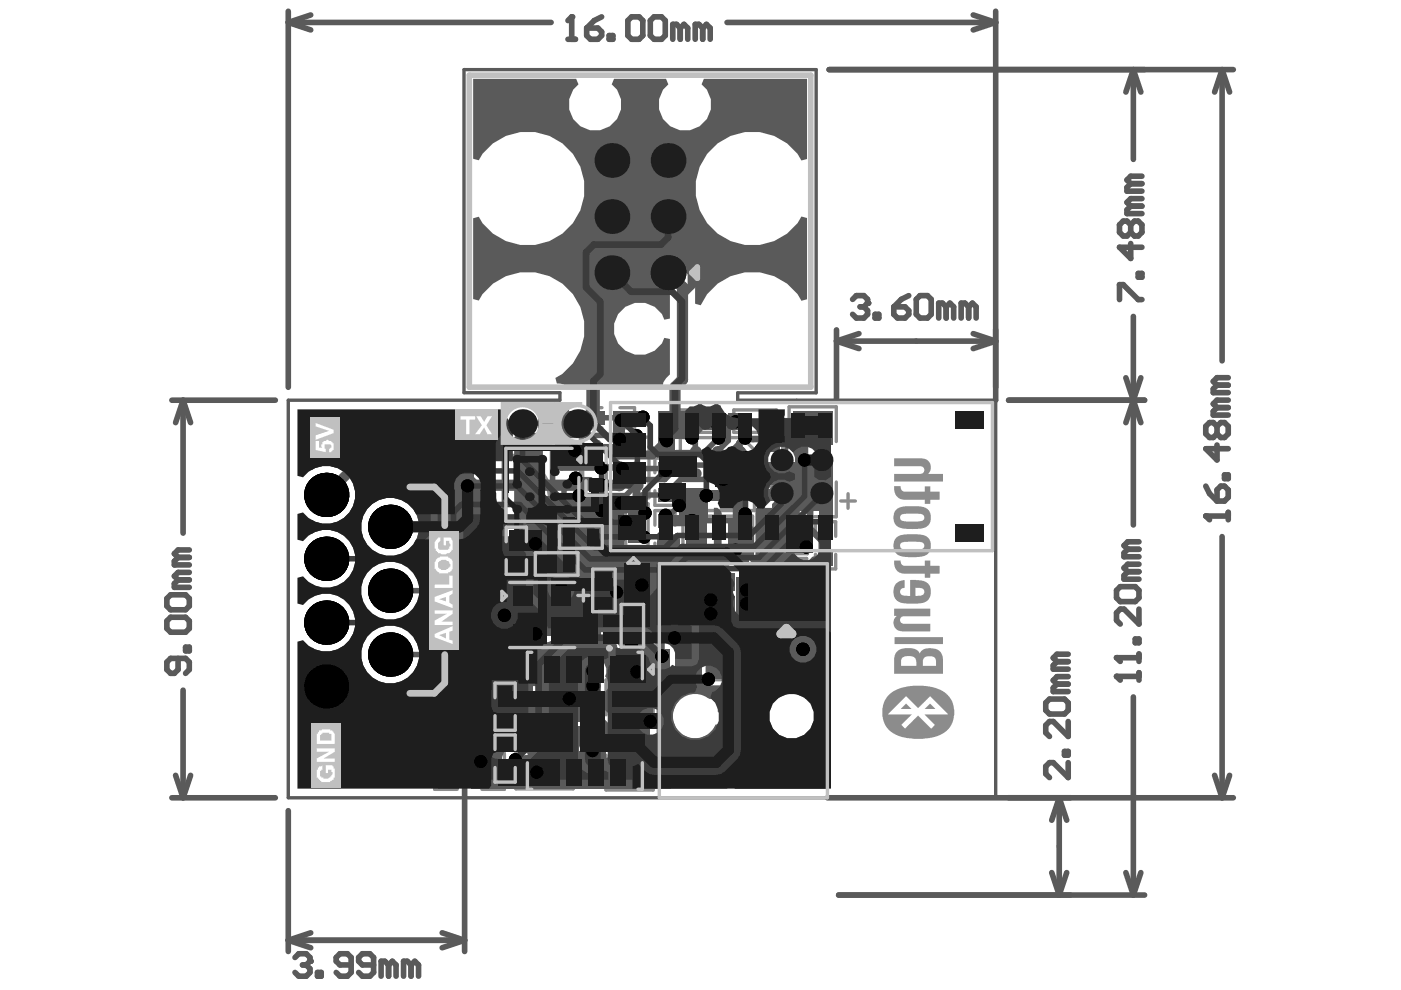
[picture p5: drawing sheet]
<svg xmlns="http://www.w3.org/2000/svg" width="297mm" height="210mm" viewBox="0 0 297 210" stroke-linecap="round" stroke-linejoin="round" font-family="sans-serif">
<path d="M98.4 14.8h74.6v68.5h-16.6v1.6h54.7v84.2h-150v-84.2h57.6v-1.6h-20.3z" fill="none" stroke="#5a5a5a" stroke-width=".71"/>
<g fill="#5a5a5a">
<circle cx="211.1" cy="84.9" r=".36"/>
<circle cx="211.1" cy="169.1" r=".36"/>
</g>
<g fill="none" stroke="#5a5a5a" stroke-width="1.2">
<path d="M61.1 2.4v79.7M61.1 4.8l4.8 1.5M61.1 4.8h55.7M65.9 3.2l-4.8 1.6M154.1 4.8h57M175.8 14.8h85.7M206.3 3.2l4.8 1.6M211.1 2.4v82.5M211.1 4.8l-4.8 1.5M240.3 14.8l1.6 4.7M240.3 14.8l-1.6 4.7M240.3 14.8v19"/>
<path d="M259.1 14.8l1.6 4.7M259.1 14.8l-1.6 4.7M259.1 14.8v61.7M177.4 72.3l4.7 1.6M177.4 72.3h33.7M177.4 69.9v15M182.1 70.7l-4.7 1.6M206.3 70.7l4.8 1.6M211.1 72.3l-4.8 1.6M240.3 67.1v44.2M36.4 84.9h22M38.8 84.9l1.6 4.7"/>
<path d="M38.8 84.9l-1.6 4.7M38.8 84.9v28.1M213.8 84.9h28.9M238.7 80.1l3.2 9.5M241.9 80.1l-3.2 9.5M259.1 113.8v55.3M38.8 146.3v22.8M240.3 147.8v42M36.4 169.1h22M37.2 164.4l1.6 4.7M40.4 164.4l-1.6 4.7M61.1 171.9v29.8"/>
<path d="M98.5 166.1v35.6M175.4 169.1h86.1M224.6 169.1l1.6 4.8M224.6 169.1l-1.6 4.8M224.6 169.1v20.7M257.5 164.4l1.6 4.7M260.7 164.4l-1.6 4.7M61.1 199.4l4.8 1.5M61.1 199.4h37.4M65.9 197.8l-4.8 1.6M93.7 197.8l4.8 1.6M98.5 199.4l-4.8 1.5"/>
<path d="M177.8 189.8h64.9M223 185l1.6 4.8M226.2 185l-1.6 4.8M238.7 185l1.6 4.8M241.9 185l-1.6 4.8M62.5 203l.8-.8h1.6l.8 .8v.8"/>
</g>
<circle cx="65.7" cy="203.8" r=".6" fill="#5a5a5a"/>
<g fill="none" stroke="#5a5a5a" stroke-width="1.2">
<path d="M239.7 38.9l-.8 .8v.8h3.2M239.7 38.9h2.4M242.1 37.4h-2.4l-.8 .8 .8 .7M239.7 47.7l-.8-.8h-.8l-.7 .8v1.6l.7 .7h.8l.8-.7M239.7 47.7l.8-.8h.8l.8 .8v1.6l-.8 .7h-.8l-.8-.7M239.7 51.6v3.2l-2.3-2.4h4.7M239.7 47.7v1.6M239.7 43.7l-.8 .8v.8h3.2M239.7 43.7h2.4M241.3 58h.8v.8h-.8zM242.1 42.1h-2.4l-.8 .8 .8 .8M237.4 63.5v-3.2h.7l3.2 3.2h.8"/>
<path d="M37.8 118.2l-.8 .8v.8h3.1M37.8 118.2h2.3M40.1 116.6h-2.3l-.8 .8 .8 .8M255.6 109.4h4.8M260.4 108.6v1.6M35.4 126.9l.8-.8h3.1l.8 .8v1.6l-.8 .8h-3.1l-.8-.8zM36.2 130.9h3.1l.8 .8v1.6l-.8 .7h-3.1l-.8-.7v-1.6zM37.8 139.6v2.4l-.8 .8h-.8l-.8-.8v-1.6l.8-.8h3.1l.8 .8v1.6l-.8 .8M37.8 122.9l-.8 .8v.8h3.1M37.8 122.9h2.3M39.3 137.2h.8v.8h-.8zM40.1 121.4h-2.3l-.8 .8 .8 .7"/>
<path d="M226.5 138.7h-2.4l-.8 .8 .8 .8M222.5 148.2h3.2l.8 .8v1.6l-.8 .8h-3.2l-.8-.8v-1.6zM224.1 145l-.8 .8v.8h3.2M224.1 140.3l-.8 .8v.8h3.2M224.1 145h2.4M224.1 140.3h2.4M225.7 159.3h.8v.8h-.8zM226.5 153v3.1l-3.2-3.1h-.8l-.8 .8v1.6l.8 .7M226.5 143.5h-2.4l-.8 .8 .8 .7M226.5 161.7v3.2l-3.2-3.2h-.8l-.8 .8v1.6l.8 .8M64.1 204.6h.8M64.9 204.6l.8 .8v.8l-.8 .8h-1.6l-.8-.8"/>
<path d="M65.7 203.8l-.8 .8M67.3 206.2h.8v.8h-.8zM74.5 204.6h-2.4l-.8-.8v-.8l.8-.8h1.6l.8 .8v3.2l-.8 .8h-1.6l-.8-.8M79.2 204.6h-2.4l-.8-.8v-.8l.8-.8h1.6l.8 .8v3.2l-.8 .8h-1.6l-.8-.8M82.4 204.6l-.8-.8h-.8v3.2M82.4 204.6v2.4M82.4 204.6l.8-.8 .8 .8v2.4M87.1 204.6l-.7-.8h-.8v3.2M87.1 204.6v2.4M87.1 204.6l.8-.8 .8 .8v2.4"/>
</g>
<circle cx="255.6" cy="109.4" r=".6" fill="#5a5a5a"/>
<g fill="none" stroke="#5a5a5a" stroke-width="1.2">
<path d="M258 90.4l.8-.8h.8l.8 .8v1.6l-.8 .8h-.8l-.8-.8M258 90.4v1.6M258 94.3v3.2l-2.4-2.4h4.8M258 90.4l-.8-.8h-.8l-.8 .8v1.6l.8 .8h.8l.8-.8M258 86.4l-.8 .8v.8h3.2M258 81.7l-.8 .8v.8h3.2M258 86.4h2.4M258 81.7h2.4M260.4 84.8h-2.4l-.8 .8 .8 .8M260.4 80.1h-2.4l-.8 .8 .8 .8M255.6 109.4l.8 .8M255.6 103.1l.8 1.6 1.6 1.5"/>
<path d="M258.8 103.1h.8l.8 .8v1.5l-.8 .8h-1.6v-2.3zM259.6 100.7h.8v.8h-.8zM236.7 143.4h4.8M241.5 142.6v1.6"/>
</g>
<circle cx="236.7" cy="143.4" r=".6" fill="#5a5a5a"/>
<path d="M236.7 139.4h4.8M241.5 138.7v1.5M236.7 143.4l.8 .8" fill="none" stroke="#5a5a5a" stroke-width="1.2"/>
<circle cx="236.7" cy="139.4" r=".6" fill="#5a5a5a"/>
<path d="M180.8 63.5l.8-.8h1.6l.7 .8v.8M239.1 116.5l-.8 .8v.7h3.2M239.1 116.5h2.4M241.5 119.6h-2.4l-.8 .8 .8 .8M241.5 114.9h-2.4l-.8 .8 .8 .8M236.7 139.4l.8 .8M237.5 124.4h3.2l.8 .8v1.6l-.8 .8h-3.2l-.8-.8v-1.6zM239.1 121.2l-.8 .8v.8h3.2M239.1 121.2h2.4M240.7 135.5h.8v.8h-.8zM241.5 129.1v3.2l-3.2-3.2h-.8l-.8 .8v1.6l.8 .8" fill="none" stroke="#5a5a5a" stroke-width="1.2"/>
<circle cx="183.9" cy="64.3" r=".6" fill="#5a5a5a"/>
<g fill="none" stroke="#5a5a5a" stroke-width="1.2">
<path d="M120.4 8.3h1.6M121.2 3.6v4.7M182.4 65.1h.8M183.2 65.1l.7 .8v.7l-.7 .8h-1.6l-.8-.8M183.9 64.3l-.7 .8M185.5 66.6h.8v.8h-.8zM189.5 65.1h2.4l.8 .8v.7l-.8 .8h-1.6l-.8-.8zM192.7 62.7l-1.6 .8-1.6 1.6M194.3 63.5l.8-.8h1.5l.8 .8v3.1l-.8 .8h-1.5l-.8-.8zM200.6 65.1l-.8-.8h-.8v3.1M200.6 65.1v2.3M200.6 65.1l.8-.8 .8 .8v2.3"/>
<path d="M205.4 65.1l-.8-.8h-.8v3.1M205.4 65.1v2.3M205.4 65.1l.8-.8 .8 .8v2.3"/>
</g>
<circle cx="121.2" cy="3.6" r=".6" fill="#5a5a5a"/>
<path d="M121.2 3.6l-.8 .8M124.4 5.9h2.4l.8 .8v.8l-.8 .8h-1.6l-.8-.8zM127.6 3.6l-1.6 .8-1.6 1.5M129.1 7.5h.8v.8h-.8zM133.1 4.4l.8-.8h1.6l.8 .8v3.1l-.8 .8h-1.6l-.8-.8zM137.9 4.4l.8-.8h1.6l.8 .8v3.1l-.8 .8h-1.6l-.8-.8zM144.2 5.9l-.8-.7h-.8v3.1M144.2 5.9v2.4M144.2 5.9l.8-.7 .8 .7v2.4M149 5.9l-.8-.7h-.8v3.1M149 5.9v2.4M149 5.9l.8-.7 .8 .7v2.4" fill="none" stroke="#5a5a5a" stroke-width="1.2"/>
<g fill="#8c8c8c">
<path d="M189.6 103.1h1.3l.1 .7 .6 .4h4.5v-1.1h1.1v1.1l2 .1v1.6l-2 .1v.8h-1.1v-.8l-5.1-.1-.5-.3-.7-.8-.2-.9z"/>
<path d="M189.6 97.2h6l.7 .1 .6 .4 .4 1v1l-.5 .8h3.1v1.6h-10.3v-1.6h5.7l.4-.2 .3-.4-.1-.6-.6-.4h-5.7z"/>
<path d="M189.6 129.1h7.6v1.6h-5.8l-.3 .1-.3 .4 .1 .6 .5 .4h5.8v1.6l-6 .1-.9-.3-.6-.6-.3-.8 .2-1 .5-.5-.5-.1z"/>
<path d="M189.6 118.9h1.3l.1 .6 .6 .5h4.5v-1.1h1.1v1.1h2v1.6h-2v.9h-1.1v-.9l-5.1-.1-.7-.3-.4-.5-.3-1z"/>
<path d="M189.7 135.1h10.2v1.4l-10.2 .1z"/>
<path d="M191 150.3l.9-.9a.42 .42 0 0 1 .4-.1 .42 .42 0 0 1 .3 .4l.6 .6z"/>
<path d="M196.2 150.2l.7-.8a.42 .42 0 0 1 .5-.1 .42 .42 0 0 1 .2 .4l.7 .6h-2.2z"/>
<path d="M189.9 108.1l-.4 1.1v1.4l.4 .7 1 .6 2.5 .3 2.2-.2 1.1-.5 .6-.9v-1.4l-.2-.7-.5-.7-.8-.3-.9-.2h-3l-1.3 .3zM191 109.2l1.1-.3 3.2 .1 .6 .4 .1 .6-.3 .4-.5 .1h-3.5l-.7-.2-.1-.2-.1-.6z"/>
<path d="M190.1 138.2l-.5 1.3v3.4h10.3v-3.7l-.6-1.1-.6-.4-1.3-.3-1.3 .1-.6 .3-.5 .7-.4-.6-.8-.4-2-.1-1 .3zM191.2 139.5l1-.4h.9l.7 .2 .4 .7 .1 1.1-3.3 .1v-1.3zM195.9 139.5l.7-.3 1.5 .1 .4 .7v1.2h-2.8v-1.2z"/>
<path d="M189.9 114.1l-.3 .6-.2 .7 .1 1.2 .3 .6 1 .7 1.7 .2 2.9-.1 1.1-.4 .7-.8 .1-1.7-.2-.7-.4-.5-.8-.4-1.4-.2h-2.9l-1 .3zM190.9 115.3l.2-.3 .6-.1h3.4l.8 .3 .1 .7-.4 .5-.6 .1h-3.1l-.6-.1-.4-.2z"/>
<path d="M188.2 147.6l-.7 1.1-.4 1.5v1.7l.1 .8 .5 1.2 .6 .7 1 .8 1.1 .6 1.7 .5 1.6 .2h2l2.6-.4 1.5-.7 .8-.6 .8-.8 .5-.9 .4-1.7v-1.2l-.4-1.7-1-1.4-.8-.6-1-.6-2.7-.7h-3.4l-2.7 .7-1.1 .6zM188.3 151.4l3.6-3.6a.42 .42 0 0 1 .4-.1 .42 .42 0 0 1 .3 .4l1.7 1.8a.35 .35 0 0 0 .4 .2 .35 .35 0 0 0 .3-.3l1.8-1.8a.42 .42 0 0 1 .6-.2l3.5 3.5v.2h-4.9l2 2a.23 .23 0 0 1 .2 .2 .23 .23 0 0 1-.2 .2l-.4 .4a.26 .26 0 0 1-.2 .1 .26 .26 0 0 1-.3-.2l-2.2-2.3a.42 .42 0 0 0-.4-.1 .42 .42 0 0 0-.3 .4l-2.3 2.3-.8-.9 2.2-2.1z"/>
<path d="M189.9 123.8l-.4 1v1.6l.4 .7 1 .7 1.3 .2h2.4l1.1-.2 .9-.4 .6-.9 .1-1.6-.1-.6-.5-.7-.7-.4-1.1-.2h-1.9l-.1 3.4-1.5-.1-.3-.2-.3-.4 .2-.8 .3-.2 .5-.1v-1.6l-1.1 .2zM194.1 124.6h.9l.7 .2 .3 .4-.2 .8-.6 .3-1.1 .1z"/>
</g>
<path d="M91.4 90.9v39M102.2 90.3h10.1M123.3 91.5v38.7M97.7 106.2v9.5M116.8 106.2v9.5M102.2 131.5h10.1M116.3 138.1l1.2-1.2 1.2 1.2zM147.9 139.6h-3.1v4.3h3.1M151.7 139.6h3.1v4.3h-3.1M164.7 139.6h-3.1v4.3h3.1M168.5 139.6h3.1v4.3h-3.1M158.5 160v4.8h-2.3l-.8-.8v-.8l.8-.8h2.3" fill="none" stroke="#8c8c8c" stroke-width="1.2"/>
<g fill="none" stroke="#8c8c8c" stroke-width=".71">
<path d="M126.9 93.6l1.2 1.2-1.2 1.2zM127.6 86.4h-3.1v4.3h3.1M128.5 92.7h9.1v12.8h-9.1v-7.3M131.4 86.4h3.1v4.3h-3.1M142.5 86.9h9v4.8h-9zM144.2 92.8h13.1l2.7 2.6v12.8h-15.8zM155.6 86.9h9v4.8h-9zM161.2 92.7h4.7v9h-4.7zM167.3 93.6v-7.3h10v7.3M132.6 106.8h4.8v9.1h-4.8zM138.9 104.1v3h4.2v-3M138.9 100.2v-3h4.2v3"/>
<path d="M138.9 111.3v-3h4.2v3M138.9 115.2v3h4.2v-3M144.8 109.4h14.8v7.6h-14.8zM161.1 103.1h4.8v9h-4.8zM164.3 113.1h-3.1v4.3h3.1M167.3 102.2v7.4h10v-7.4M168.1 113.1h3.1v4.3h-3.1M172.9 117.5v3.1h4.3v-3.1M172.9 113.7v-3.1h4.3v3.1M178.3 106.2h3.1M179.8 104.7v3.1M112.3 137h2.6"/>
<path d="M128.3 131.9v8.4M133.1 131h1.4M139.3 131.9v8.4M139.5 121.2h9v4.7h-9zM143.8 127h4.7v9.1h-4.7zM149.5 131.2l1.2 1.2-1.2 1.1zM152.3 120.3v-1.9h18.7v1.9M152.3 135.2v1.9h18.7v-1.9M96.9 159.7h-4.7v7.7h4.7M102.2 159.7h4.7v7.7h-4.7M112.3 153.2h2.6M121.5 154.9h-12.1v12.4h12.1v-6.7"/>
<path d="M128.5 151.6v-7.4h10v7.4M133.1 141.5h1.4M128.5 160.1v7.4h10v-7.4M141 162h2.4M170.7 162h2.4M171.9 160.9v2.4"/>
</g>
<path d="M144.6 117.3h15.2" fill="none" stroke="#8c8c8c" stroke-width=".21"/>
<circle cx="158.5" cy="162.4" r=".6" fill="#8c8c8c"/>
<g fill="none" stroke="#8c8c8c" stroke-width="1.2">
<path d="M159.6 93.2h.1M97.7 115.7a9.5 9.5 0 0 0 9.6 9.5 9.5 9.5 0 0 0 9.5-9.5M97.7 106.2a9.5 9.5 0 0 1 9.6-9.5 9.5 9.5 0 0 1 9.5 9.5M158.5 160h-2.3l-.8 .8v.8l.8 .8h2.3"/>
<circle cx="130.7" cy="129.2" r=".23"/>
<circle cx="122" cy="157.3" r=".24"/>
</g>
<g fill="none" stroke="#8c8c8c" stroke-width=".71">
<circle cx="149.1" cy="162.2" r="3.8"/>
<circle cx="165.3" cy="162.2" r="3.8"/>
</g>
<g fill="#5a5a5a">
<path d="M152.2 149.2h10.9l.5 .7a4.7 4.7 0 0 0 4.2 6.7 4.7 4.7 0 0 0 4.3-6.7l.5-.7h2.8v18h-19.7v-12.8l-3.5-3.5z"/>
<path d="M139.2 147.9h4.4l.3 .8a4.7 4.7 0 0 0 .9 7.2 4.7 4.7 0 0 0 6.9-2.3l1-.1 1.4 1.4v12.3h-24.1l-.7-.7v-2.5h.2l.5-1.1v-3.5h7.7l1.5-1.5z"/>
<path d="M129.3 138.3h1l1.8 1.9v2.1h-2.8z"/>
<path d="M135.4 140.2l1.9-1.9h.9v4h-2.8z"/>
<path d="M135.4 130.1h2.8v4.1h-.9l-1.9-1.9z"/>
<path d="M129.3 130.1h2.8v2.2l-2.8 2.8z"/>
<path d="M100.3 16.7h21.9l.4 1.2a5.5 5.5 0 0 0-.5 8.1 5.5 5.5 0 0 0 8.1 0 5.5 5.5 0 0 0-.5-8.1l.5-1.2h11l.5 1.2a5.5 5.5 0 0 0-.5 8.1 5.5 5.5 0 0 0 8.1 0 5.5 5.5 0 0 0-.6-8.1l.5-1.2h21.9v17l-1.2 .3a12.1 12.1 0 0 0-16.9-4.1 12.1 12.1 0 0 0-3.4 17.1 12.1 12.1 0 0 0 17.3 2.5l2.2-2.2 .8-1.4 1.2 .3v17.3l-1.2 .3a11.9 11.9 0 0 0-11-6.2 11.9 11.9 0 0 0-10.3 7.1l-1.2-.3v-3.5l-.2-1.1-.6-.8-2.4-2.4a2.85 2.85 0 0 0-4.6-.8 2.85 2.85 0 0 0 .8 4.6l1.6 1.6v5.5l-1.2 .3a5.5 5.5 0 0 0-8.5-2.5 5.5 5.5 0 0 0 0 8.8 5.5 5.5 0 0 0 8.5-2.5l1.2 .3v7.5l-.8 .8-.6 .9-.2 1h-20.2a2.09 2.09 0 0 0-2.1-.8l-.3-1.2a12 12 0 0 0 2.7-18.9 12 12 0 0 0-19 2.5l-1.2-.3v-17.1l1.2-.3a12.1 12.1 0 0 0 17 4 12.1 12.1 0 0 0 3.3-17.1 12.1 12.1 0 0 0-17.3-2.5l-2.2 2.2-.8 1.4-1.2-.3zM138.8 45.9a2.89 2.89 0 0 0 5.7 0 2.89 2.89 0 0 0-5.7 0zM126.9 45.9a2.89 2.89 0 0 0 5.7 0 2.89 2.89 0 0 0-5.7 0zM126.9 57.8a2.89 2.89 0 0 0 5.7 0 2.89 2.89 0 0 0-5.7 0z"/>
<path d="M139.4 114.2l1.1-.9h3.3l.4 1v3.3h7.1l.1-9.9a1.47 1.47 0 0 1 1.6 1.1v10.3l-.6 .9-.3 .2h-7.7a1.44 1.44 0 0 0-1.4 1.5l.1 4.1-.1 .6v4.9l5.8 .1v12.5a1.44 1.44 0 0 0 1.4 1.4h9.8a1.44 1.44 0 0 0 1.4-1.4v-7.6a1.44 1.44 0 0 0-1.4-1.4h-2.2v-3.9l-.2-.7-.3-.3v-8.3l.4-1.1a1.83 1.83 0 0 0 2.4-1.1l.1-10.7 .1-1.1h6.4v2.1h5.5v2.6h-6v5.7h2.9a2.99 2.99 0 0 0 4.1-.2 1.87 1.87 0 0 0 .7-2.2h2v30.9l-.5 1.1h-2.8l-1.8 .5a5 5 0 0 0-6.1 0l-1.6-.5-11.3 .1a1.52 1.52 0 0 1-2.2-.1 4.7 4.7 0 0 0-6.4 1.9 4.7 4.7 0 0 0 2 6.4 4.7 4.7 0 0 0 6.4-2 1.39 1.39 0 0 1 1.4-.3l1.3 1.3v12.2h-15v-23.4h2.7a1.44 1.44 0 0 0 1.5-1.5v-4.7a1.44 1.44 0 0 0-1.5-1.5h-2.7v-21.4zM166 120.3v5.6h8.5v-5.6zM166 129.6v13.5a1.39 1.39 0 0 0 .6 1.2v.3h6.5a1.44 1.44 0 0 0 1.4-1.5v-13.5z"/>
</g>
<path d="M162.7 89.3h3.1l.9 .9v8.1l-1.4 1.5M134.9 108.7l1.9 .1M135.4 102.9h.3M152.1 100.4h.1M153.3 101.6h.1M163.5 110.1v5l-.1 .2 4.7 4.6M172.5 118.4l-1.5 1.5" fill="none" stroke="#5a5a5a" stroke-width=".84"/>
<path d="M141.7 57.8l3 3.1v19.6l-1.6 1.6v7.9M156.8 95.7l1.2 1.2M131.2 102.9h-31.9l-2.1 2.1v5.9M141 110.4h5.9l.9 .9v1.9M147.4 105.1v6M152.1 100.4l1.2 1.2" fill="none" stroke="#5a5a5a" stroke-width="2.4"/>
<path d="M141.7 34l-3.6 3.5v12.4l-1.9 2h-10.3l-1.6 1.6v7.5l2.9 2.9v15.5l-1.5 1.5M117.3 91.3v6.1l1.8 1.7h8.3l.1 .1M127.6 99.1h3.6M127.6 99.1h.1M131.2 99.1h.1M163.6 94.6h-.5l-1.4-1.5h-4.1l-.8 .8v1.8M161.6 127.8v3.8l2.2 2.1v8M167.4 127.8h.1M167.4 127.8h2.8M119.3 161.1h3.8" fill="none" stroke="#5a5a5a" stroke-width="1.4"/>
<path d="M125.7 80.9v7.7M156.8 105.1v7.9" fill="none" stroke="#5a5a5a" stroke-width="2.9"/>
<path d="M103.4 161.5v2.8l.2 .2h.7M103.8 165h3.3" fill="none" stroke="#5a5a5a" stroke-width=".95"/>
<path d="M141 99.3l.2-.2h5l1.2 1.2M147.4 91.9v3.8M149.9 89.4h1.6M156 89.4l-1.6 1.6v2.4l-2.3 2.3M156 89.4h.1M141 110.4l.7 .7M147.4 105.1h4.7M156.8 100.4l4.1 4.1h2.1l.5 .5M156.8 113l-.2 .2" fill="none" stroke="#5a5a5a" stroke-width="1.2"/>
<path d="M134.9 102.9v5.8" fill="none" stroke="#5a5a5a" stroke-width="1.7"/>
<path d="M109 161.1h2.8" fill="none" stroke="#5a5a5a" stroke-width="1.9"/>
<circle cx="123.1" cy="161.1" r=".71" fill="#5a5a5a"/>
<path d="M119.3 161.1h.1" fill="none" stroke="#5a5a5a" stroke-width="1.4"/>
<path d="M130.7 140.9v1.4" fill="none" stroke="#5a5a5a" stroke-width=".95"/>
<path d="M145.3 137.4l.1 4.3" fill="none" stroke="#5a5a5a" stroke-width="2.4"/>
<path d="M149.9 89.4l-2.5 2.5" fill="none" stroke="#5a5a5a" stroke-width="1.2"/>
<path d="M168.1 119.9h2.9M172.5 118.4h2.5" fill="none" stroke="#5a5a5a" stroke-width=".84"/>
<g fill="#5a5a5a">
<path d="M154.4 110.3h4.3v8.8h-4.3z" fill-rule="evenodd"/>
<path d="M122.9 157.7h5.5v5.2h-5.5z" fill-rule="evenodd"/>
<path d="M93.9 87.1h6.6v47.7h-6.6z" fill-rule="evenodd"/>
<path d="M99.8 159.6h6.3v7.6h-6.3z" fill-rule="evenodd"/>
<path d="M93 149.8h19.9v8.6h-19.9z" fill-rule="evenodd"/>
<path d="M93 154.8h4.3v12.4h-4.3z" fill-rule="evenodd"/>
<path d="M114.4 154.1h7.6v4.4h-7.6z" fill-rule="evenodd"/>
<path d="M114.4 154.1h23.2v2.7h-23.2z" fill-rule="evenodd"/>
<path d="M144 103.6h5.9v6.8h-5.9z" fill-rule="evenodd"/>
<path d="M145.6 103.7h4.3v12.5h-4.3z" fill-rule="evenodd"/>
<path d="M167.6 113.8h4.9v2.8h-4.9z" fill-rule="evenodd"/>
<path d="M129.3 143.7h8.4v12.6h-8.4z" fill-rule="evenodd"/>
<path d="M114 105.3h13.2v29.5h-13.2z" fill-rule="evenodd"/>
<path d="M114.3 105.3h17.8v15.6h-17.8z" fill-rule="evenodd"/>
<path d="M147.4 103.9h4.7v2.3h-4.7z" fill-rule="evenodd"/>
<path d="M150.2 136.3h9.8v7.6h-9.8z" fill-rule="evenodd"/>
<path d="M155.9 157.7h19.5v9.5h-19.5z" fill-rule="evenodd"/>
<path d="M161.8 98.1h14.7v4.7h-14.7z" fill-rule="evenodd"/>
<path d="M130 87.2h2.4v8.6h-2.4z" fill-rule="evenodd"/>
<path d="M143.2 132.9h5.6v11.8h-5.6z" fill-rule="evenodd"/>
<path d="M139.6 89.7h3.6v6.8h-3.6z" fill-rule="evenodd"/>
<path d="M139.6 87.1h6.1v5.9h-6.1z" fill-rule="evenodd"/>
<path d="M106.6 137h6.3v21.4h-6.3z" fill-rule="evenodd"/>
<path d="M101.3 149.8h6v8.5h-6z" fill-rule="evenodd"/>
<path d="M102 161.5h2.8v5.2h-2.8z" fill-rule="evenodd"/>
<path d="M114.4 159.4h14v3.5h-14z" fill-rule="evenodd"/>
<path d="M130.1 87.2h6.1v2.8h-6.1z" fill-rule="evenodd"/>
<path d="M117.5 87.2h10.6v2.8h-10.6z" fill-rule="evenodd"/>
<path d="M144.4 126.4h11.5v3.5h-11.5z" fill-rule="evenodd"/>
<path d="M161.8 98.4h4.8v2.6h-4.8z" fill-rule="evenodd"/>
<path d="M154.4 87.6h4.4v3.4h-4.4z" fill-rule="evenodd"/>
<path d="M148.3 87.6h4.7v3.4h-4.7z" fill-rule="evenodd"/>
<path d="M173.6 101.7h2.9v12.5h-2.9z" fill-rule="evenodd"/>
<path d="M101.3 163.8h40.9v3.4h-40.9z" fill-rule="evenodd"/>
<path d="M167.4 131h5.7v12.1h-5.7z" fill-rule="evenodd"/>
<path d="M135.3 132.9h11.4v3.3h-11.4z" fill-rule="evenodd"/>
<path d="M130.9 135.9l5-4.9 3.1 3.1-4.9 5z" fill-rule="evenodd"/>
<path d="M123.5 116.8h14.7v6.3h-14.7z" fill-rule="evenodd"/>
<path d="M134.1 116.8h8v16.7h-8z" fill-rule="evenodd"/>
<path d="M114.3 105.3h10.8v28.7h-10.8z" fill-rule="evenodd"/>
<path d="M117.6 105.3h11.6v7h-11.6z" fill-rule="evenodd"/>
<path d="M125.1 105.3h2.5v7h-2.5z" fill-rule="evenodd"/>
<path d="M115.6 160h3.7v2.1h-3.7z" fill-rule="evenodd"/>
<path d="M115.6 156.3h3.7v2h-3.7z" fill-rule="evenodd"/>
<path d="M150.2 131h6.1v12.9h-6.1z" fill-rule="evenodd"/>
<path d="M114.4 137h12.8v16.1h-12.8z" fill-rule="evenodd"/>
<path d="M144.4 121.7h11.5v3.6h-11.5z" fill-rule="evenodd"/>
<path d="M133.6 92.1h2.7v3.3h-2.7z" fill-rule="evenodd"/>
<path d="M137.3 137.6h4.7v4.7h-4.7z" fill-rule="evenodd"/>
<path d="M129.3 125.5h2.8v6.8h-2.8z" fill-rule="evenodd"/>
<path d="M129.3 140.3h2.8v8h-2.8z" fill-rule="evenodd"/>
<path d="M129.3 148.3h8.4v7.5h-8.4z" fill-rule="evenodd"/>
<path d="M101.3 156.3h10.5v2h-10.5z" fill-rule="evenodd"/>
</g>
<g fill="#000">
<circle cx="141.7" cy="34" r="1.41"/>
<circle cx="129.7" cy="57.8" r="1.41"/>
<circle cx="129.7" cy="45.9" r="1.41"/>
<circle cx="141.7" cy="57.8" r="1.41"/>
<circle cx="141.7" cy="45.9" r="1.41"/>
<circle cx="127.5" cy="99.2" r="1.41"/>
<circle cx="134.9" cy="92.4" r="1.41"/>
<circle cx="136.3" cy="88.5" r="1.41"/>
<circle cx="141.3" cy="93.4" r="1.41"/>
<circle cx="151.5" cy="89.4" r="1.41"/>
<circle cx="156" cy="89.4" r="1.41"/>
<circle cx="158.1" cy="97.1" r="1.41"/>
<circle cx="169.8" cy="92.9" r="1.41"/>
<circle cx="69.2" cy="104.9" r="4.7"/>
<circle cx="69.2" cy="118.5" r="4.7"/>
<circle cx="82.7" cy="111.7" r="4.7"/>
<circle cx="127.6" cy="108.3" r="1.41"/>
<circle cx="136.6" cy="113.9" r="1.41"/>
<circle cx="136.8" cy="108.8" r="1.41"/>
<circle cx="141" cy="105" r="1.41"/>
<circle cx="149.8" cy="105.1" r="1.41"/>
<circle cx="153.3" cy="101.6" r="1.41"/>
<circle cx="155.9" cy="116.6" r="1.41"/>
<circle cx="171" cy="116" r="1.41"/>
<circle cx="175" cy="110.6" r="1.41"/>
<circle cx="69.2" cy="132" r="4.7"/>
<circle cx="82.7" cy="138.8" r="4.7"/>
<circle cx="82.7" cy="125.2" r="4.7"/>
<circle cx="130.7" cy="125.6" r="1.41"/>
<circle cx="133.9" cy="136.6" r="1.41"/>
<circle cx="140.4" cy="139.1" r="1.41"/>
<circle cx="144.6" cy="136.9" r="1.41"/>
<circle cx="158.3" cy="138.2" r="1.41"/>
<circle cx="167.4" cy="127.8" r="1.41"/>
<circle cx="170.2" cy="137.7" r="1.41"/>
<circle cx="69.2" cy="145.5" r="4.7"/>
<circle cx="107.9" cy="154" r="1.41"/>
<circle cx="125.6" cy="159.2" r="1.41"/>
<circle cx="125.7" cy="145.4" r="1.41"/>
<circle cx="125.7" cy="142.2" r="1.41"/>
<circle cx="130.7" cy="143.2" r="1.41"/>
<circle cx="155.5" cy="151.3" r="1.41"/>
<circle cx="101.9" cy="161.5" r="1.41"/>
<circle cx="109.3" cy="161.1" r="1.41"/>
</g>
<g fill="#5a5a5a">
<path d="M93.9 87.1h6.6v8.4h-6.6z" fill-rule="evenodd"/>
<path d="M93.9 126.4h6.6v8.4h-6.6z" fill-rule="evenodd"/>
<path d="M114 87.1h6.6v8.4h-6.6z" fill-rule="evenodd"/>
<path d="M114 126.4h6.6v8.4h-6.6z" fill-rule="evenodd"/>
<path d="M133.3 107.5h3.5v2.5h-3.5z" fill-rule="evenodd"/>
<path d="M133.3 112.6h3.5v2.6h-3.5z" fill-rule="evenodd"/>
<path d="M139.6 97.9h2.8v2.8h-2.8z" fill-rule="evenodd"/>
<path d="M139.6 103.6h2.8v2.8h-2.8z" fill-rule="evenodd"/>
<path d="M161.8 98.5h3.5v2.5h-3.5z" fill-rule="evenodd"/>
<path d="M161.8 93.4h3.5v2.5h-3.5z" fill-rule="evenodd"/>
<path d="M139.6 114.7h2.8v2.8h-2.8z" fill-rule="evenodd"/>
<path d="M139.6 109h2.8v2.8h-2.8z" fill-rule="evenodd"/>
<path d="M145.6 110.3h4.3v5.9h-4.3z" fill-rule="evenodd"/>
<path d="M154.4 110.3h4.3v5.9h-4.3z" fill-rule="evenodd"/>
<path d="M162.4 140.3h2.8v2.8h-2.8z" fill-rule="evenodd"/>
<path d="M168 140.3h2.9v2.8h-2.9z" fill-rule="evenodd"/>
<path d="M145.6 140.3h2.8v2.8h-2.8z" fill-rule="evenodd"/>
<path d="M151.2 140.3h2.8v2.8h-2.8z" fill-rule="evenodd"/>
<path d="M168.1 101.7h8.4v6.7h-8.4z" fill-rule="evenodd"/>
<path d="M168.1 87.2h8.4v7.1h-8.4z" fill-rule="evenodd"/>
<path d="M150.2 131h5.7v2.9h-5.7z" fill-rule="evenodd"/>
<path d="M150.2 126.4h5.7v2.8h-5.7z" fill-rule="evenodd"/>
<path d="M150.2 121.7h5.7v2.8h-5.7z" fill-rule="evenodd"/>
<path d="M167.4 121.7h5.7v2.8h-5.7z" fill-rule="evenodd"/>
<path d="M167.4 126.4h5.7v2.8h-5.7z" fill-rule="evenodd"/>
<path d="M167.4 131h5.7v2.9h-5.7z" fill-rule="evenodd"/>
<path d="M159 121.4h5.3v12.8h-5.3z" fill-rule="evenodd"/>
<path d="M129.3 159.4h8.4v7.1h-8.4z" fill-rule="evenodd"/>
<path d="M129.3 145.1h8.4v7.2h-8.4z" fill-rule="evenodd"/>
<path d="M140.2 121.8h2.5v3.5h-2.5z" fill-rule="evenodd"/>
<path d="M145.3 121.8h2.6v3.5h-2.6z" fill-rule="evenodd"/>
<path d="M173.6 111.4h2.8v2.8h-2.8z" fill-rule="evenodd"/>
<path d="M173.6 117h2.8v2.8h-2.8z" fill-rule="evenodd"/>
<path d="M167.6 113.8h2.8v2.9h-2.8z" fill-rule="evenodd"/>
<path d="M162 113.8h2.8v2.9h-2.8z" fill-rule="evenodd"/>
<path d="M101.3 137h9.4v16.1h-9.4z" fill-rule="evenodd"/>
<path d="M116.8 137h9.4v16.1h-9.4z" fill-rule="evenodd"/>
<path d="M93 160.6h4.3v5.9h-4.3z" fill-rule="evenodd"/>
<path d="M101.8 160.6h4.3v5.9h-4.3z" fill-rule="evenodd"/>
<path d="M161.8 108.9h3.4v2.5h-3.4z" fill-rule="evenodd"/>
<path d="M161.8 103.7h3.4v2.6h-3.4z" fill-rule="evenodd"/>
<path d="M143.2 87.6h2.5v3.4h-2.5z" fill-rule="evenodd"/>
<path d="M148.3 87.6h2.6v3.4h-2.6z" fill-rule="evenodd"/>
<path d="M161.4 87.6h2.6v3.4h-2.6z" fill-rule="evenodd"/>
<path d="M156.3 87.6h2.5v3.4h-2.5z" fill-rule="evenodd"/>
<path d="M130.9 87.2h2.9v2.8h-2.9z" fill-rule="evenodd"/>
<path d="M125.3 87.2h2.8v2.8h-2.8z" fill-rule="evenodd"/>
<path d="M144.4 128h3.5v1.9h-3.5z" fill-rule="evenodd"/>
<path d="M144.4 133.2h3.5v1.9h-3.5z" fill-rule="evenodd"/>
<path d="M130.6 136.2l3.2-3.2 3.2 3.2-3.2 3.2z" fill-rule="evenodd"/>
<path d="M130.3 131.1h.9v.9h-.9z" fill-rule="evenodd"/>
<path d="M136.4 131.1h.9v.9h-.9z" fill-rule="evenodd"/>
<path d="M136.4 140.4h.9v1h-.9z" fill-rule="evenodd"/>
<path d="M130.3 140.4h.9v1h-.9z" fill-rule="evenodd"/>
</g>
<g fill="#5a5a5a">
<path d="M101.2 134.7l1.2-.3a4 4 0 0 0 2.4 1.9h11.2l1.1-.5 .4-.4 .5-1.1v-2.9h3.2l4.1 4.1h4.5a2.01 2.01 0 0 1 1 1.7l.9 1.2 .2 3.9a2.03 2.03 0 0 1-.1 1.7 2.08 2.08 0 0 1-2.2 .3l-.5 .1-.8-1a2.89 2.89 0 0 0-2.3-4 2.89 2.89 0 0 0-3.1 3.4l-.3 .4-1.4 .2-.7-.4-.8-.2h-11.6l-6.9-6.8z"/>
<path d="M132.9 135.7l.3-.2h5l.1 .1v1.6a2.82 2.82 0 0 0-.5 3.2 2.82 2.82 0 0 0 2.9 1.5l.6 1.1-4.9 4.9-.4 .7-.2 .8v1.6a2.86 2.86 0 0 0 .1 4 2.86 2.86 0 0 0 4 0 2.86 2.86 0 0 0 0-4v-.8l6.3-6.2 1.2 .5 .4 1.1-.5 1.2a5.1 5.1 0 0 0-4.1 8 5.1 5.1 0 0 0 8.9-1.3l1.4-.2 .4 .4 1 .5h1.1l.6 .3v3.8l-2.2 2.1h-16.2l-11.2-11.2a2.68 2.68 0 0 1 1.2-2.3l.7-.9 .6-.1a2.95 2.95 0 0 0 3.2-.7 2.95 2.95 0 0 0 .6-3.2v-3.3l-.2-1-.6-.8z"/>
<path d="M109 92.7l1-.9h4.5l.7 .9-.1 24.7 .2 .8 .4 .7 2.1 2-.3 1.4a2.76 2.76 0 0 0-1.1 3.7v8l-.2 .5-.5 .2h-10.6l-.5-.2-1-1.1 .1-.6 1.2-.4a2.84 2.84 0 0 0 4 .2 2.84 2.84 0 0 0 .1-4.1z"/>
<path d="M164.5 91.5h6.7l.2 .1v13.8l-1.2 1.1-.4 .7-.2 .9v4l.2 .9-.2 .5a2.86 2.86 0 0 0-1.4 3.5 2.86 2.86 0 0 0 3.3 1.8l.6 .4v5.5l-3.4 3.3-.5 .7-.1 .8v6.3a2.86 2.86 0 0 0 .2 4 2.86 2.86 0 0 0 3.9 0 2.86 2.86 0 0 0 .2-4v-5.4l2.6-2.5 1.2 .5v36.9h-16l-.5-1.1 2.7-2.7 .5-.6 .1-.8v-4.3l1.2-.5a5.1 5.1 0 0 0 7.2 .2 5.1 5.1 0 0 0 0-7.3 5.1 5.1 0 0 0-7.2 .2l-1.2-.5v-1.9l2.5-2.5 .4-.6 .2-.8v-22.3l-.2-.8-.4-.7-1.8-1.8v-9.6l3.5-3.5 .4-.7 .2-.8v-2.4a2.84 2.84 0 0 0 .5-3.4 2.84 2.84 0 0 0-3.1-1.4l-.9-.6v-2.5z"/>
<path d="M64.9 88.7h40.8l.5 1.1-1.1 1.3-.2 .8v35.9l-.4 .3-1.2-.5v-24.6l-.2-1-.5-.8-4.2-4.2-.8-.5-1-.2h-21.3l-1 .2-.8 .5-2.2 2.2a5.8 5.8 0 0 0-5.2 .4l-1.2-.7z"/>
<path d="M64.9 110.9l1.2-.7a6.1 6.1 0 0 0 7.1-.6 6.1 6.1 0 0 0 1.7-6.8l1.4-1.4h19.3l2.6 2.6v19.3l-1.2 .3-.4-.3-.8-.1h-7.3a6.2 6.2 0 0 0-9.5-2.9 6.2 6.2 0 0 0 0 9.9 6.2 6.2 0 0 0 9.5-2.9h6.5l.8 .8v7.4l-.9 1.2h-6.4a6.2 6.2 0 0 0-9.5-2.9 6.2 6.2 0 0 0 0 9.9 6.2 6.2 0 0 0 9.5-2.9h8.5l8.2 8.2 .6 .5 .8 .1h11.6l6 6.1-.2 1.1a2.89 2.89 0 0 0-.4 4.4 2.89 2.89 0 0 0 4.4-.4l1.1-.2 3.7 3.6-.5 1.1h-67.4v-27.3l1.2-.7a6.1 6.1 0 0 0 9.2-5.3 6.1 6.1 0 0 0-9.2-5.3l-1.2-.7v-1.5l1.2-.7a6.1 6.1 0 0 0 9.2-5.3 6.1 6.1 0 0 0-9.2-5.3l-1.2-.7zM76.6 111.7a6.2 6.2 0 0 0 12.3 0 6.2 6.2 0 0 0-12.3 0zM105 154a2.9 2.9 0 0 0 5.8 0 2.9 2.9 0 0 0-5.8 0zM106.4 161.1a2.9 2.9 0 0 0 5.8 0 2.9 2.9 0 0 0-5.8 0z"/>
<circle cx="147.4" cy="105.1" r="1.15"/>
<circle cx="152.1" cy="105.1" r="1.15"/>
<circle cx="147.4" cy="100.4" r="1.15"/>
<circle cx="152.1" cy="100.4" r="1.15"/>
<circle cx="156.8" cy="105.1" r="1.15"/>
<circle cx="156.8" cy="100.4" r="1.15"/>
<circle cx="147.4" cy="95.7" r="1.15"/>
<circle cx="152.1" cy="95.7" r="1.15"/>
<circle cx="156.8" cy="95.7" r="1.15"/>
<circle cx="149.1" cy="162.2" r="2.34"/>
<circle cx="165.3" cy="162.2" r="2.34"/>
<circle cx="119.3" cy="157.3" r="1.02"/>
<circle cx="115.6" cy="157.3" r="1.02"/>
<circle cx="111.8" cy="157.3" r="1.02"/>
<circle cx="119.3" cy="161.1" r="1.02"/>
<circle cx="119.3" cy="164.8" r="1.02"/>
<circle cx="115.6" cy="161.1" r="1.02"/>
<circle cx="111.8" cy="161.1" r="1.02"/>
<circle cx="115.6" cy="164.8" r="1.02"/>
<circle cx="111.8" cy="164.8" r="1.02"/>
<circle cx="131.2" cy="95.4" r="1.31"/>
<circle cx="131.2" cy="99.1" r="1.31"/>
<circle cx="131.2" cy="102.9" r="1.31"/>
<circle cx="134.9" cy="95.4" r="1.31"/>
<circle cx="134.9" cy="99.1" r="1.31"/>
<circle cx="134.9" cy="102.9" r="1.31"/>
</g>
<path d="M151.5 89.3l.7 .7v2.7M156 89.4l1.7 1.7v1.4M149.8 105.1h8.7l3.6-3.6v-10.8l1.5-1.4h8.5l1.4 1.4v15.6l-1.7 1.8v4l2.4 2.5v11l-4 3.9v8.2M173.5 101.9h.1" fill="none" stroke="#5a5a5a" stroke-width="1.4"/>
<path d="M129.7 45.9v4.8l1.2 1.2h14l1.7 1.7v7l-1.9 1.9v18l-1.6 1.6v7.2l3.6 3.5" fill="none" stroke="#5a5a5a" stroke-width="1.7"/>
<path d="M135.4 92.3h-16.9l-1.3 1.3v23.8l5 5v7.1l3.9 4h12.9l1.4 1.3v4.3M136.3 88.5l-.1 .1h-15.1l-1.1 1.1h-10.9l-2.2 2.2v38.6M152.4 92.9l-3.2 3.1h-5.8l-3.4 3.3h-4.9l-3.4 3.4h-5.6l-1-1h-2.8l-.3-.3-2.4 2.4v12.7l4.9 5v7.1l2.6 2.5h17.5l3.2 3.2v5.2l-9.9 9.9v3.5M157.7 92.5l.3 .4-5.9 5.7h-8.1l-3 3.1h-4.9l-3.4 3.4h-10v11.1l4.2 4.1v7.3l1.1 1.1h17.6l4.6 4.6v10.7M165.7 97.5v4.4l-4.1 4.1v11.4l2.4 2.4v22.3l-3 3.1v14.9l-4.8 4.7h-19.9l-17.3-17.2h-12.4l-8.8-8.8h-15.1M136.6 113.9h-4.2l-1.7 1.7v10M144 107.2l-2.2 2.2v12.8l-1.8 1.9h-3.9M146.7 110.4h10.7l1.9 1.8v6.1l2.4 2.5v20.3l-3.1 3.1v14.9l-3.3 3.4h-18l-17.6-17.6h-12.5l-9.4-9.4v-8.2l-2-2.1h-13.1M153.3 101.6h-9l-3.3 3.4h-4.9l-3.3 3.3h-5.2" fill="none" stroke="#5a5a5a" stroke-width="1.2"/>
<path d="M69.2 104.9l6.1-6.1h21.3l4.2 4.2v31.3l3 3h13.2l2-2M119 135.3l1.9 2h8.4l1.4 1.4v4.5M119 124.8v10.5" fill="none" stroke="#5a5a5a" stroke-width="2.1"/>
<path d="M141.3 93.4l-3 3.1h-7.2l-1.4-1.4h-6.8l-.2 .2h-.7l-.1 .2M152.2 92.7l.2 .2" fill="none" stroke="#5a5a5a" stroke-width="1.9"/>
<path d="M155.9 116.6l-2.5 2.5v22.1l2.1 2v8.1" fill="none" stroke="#5a5a5a" stroke-width="2.4"/>
<path d="M156 122.3h3.9v17.5h-3.9z" fill-rule="evenodd" fill="#5a5a5a"/>
<g fill="#000">
<circle cx="141.7" cy="34" r="1.41"/>
<circle cx="129.7" cy="57.8" r="1.41"/>
<circle cx="129.7" cy="45.9" r="1.41"/>
<circle cx="141.7" cy="57.8" r="1.41"/>
<circle cx="141.7" cy="45.9" r="1.41"/>
<circle cx="121.9" cy="95.5" r="1.41"/>
<circle cx="127.5" cy="99.2" r="1.41"/>
<circle cx="134.9" cy="92.4" r="1.41"/>
<circle cx="136.3" cy="88.5" r="1.41"/>
<circle cx="141.3" cy="93.4" r="1.41"/>
<circle cx="146.7" cy="92.8" r="1.41"/>
<circle cx="151.5" cy="89.4" r="1.41"/>
<circle cx="152.4" cy="92.9" r="1.41"/>
<circle cx="156" cy="89.4" r="1.41"/>
<circle cx="158" cy="92.9" r="1.41"/>
<circle cx="158.1" cy="97.1" r="1.41"/>
<circle cx="165.7" cy="97.5" r="1.41"/>
<circle cx="169.8" cy="92.9" r="1.41"/>
<circle cx="69.2" cy="104.9" r="4.7"/>
<circle cx="69.2" cy="118.5" r="4.7"/>
<circle cx="82.7" cy="111.7" r="4.7"/>
<circle cx="122" cy="101.4" r="1.41"/>
<circle cx="122.8" cy="105.1" r="1.41"/>
<circle cx="127.6" cy="108.3" r="1.41"/>
<circle cx="136.6" cy="113.9" r="1.41"/>
<circle cx="136.8" cy="108.8" r="1.41"/>
<circle cx="141" cy="105" r="1.41"/>
<circle cx="144" cy="107.2" r="1.41"/>
<circle cx="146.7" cy="110.4" r="1.41"/>
<circle cx="149.8" cy="105.1" r="1.41"/>
<circle cx="153.3" cy="101.6" r="1.41"/>
<circle cx="155.9" cy="116.6" r="1.41"/>
<circle cx="171" cy="116" r="1.41"/>
<circle cx="175" cy="110.6" r="1.41"/>
<circle cx="69.2" cy="132" r="4.7"/>
<circle cx="82.7" cy="138.8" r="4.7"/>
<circle cx="82.7" cy="125.2" r="4.7"/>
<circle cx="106.9" cy="130.5" r="1.41"/>
<circle cx="119" cy="124.8" r="1.41"/>
<circle cx="130.7" cy="125.6" r="1.41"/>
<circle cx="133.9" cy="136.6" r="1.41"/>
<circle cx="136.1" cy="124.1" r="1.41"/>
<circle cx="140.4" cy="139.1" r="1.41"/>
<circle cx="144.6" cy="136.9" r="1.41"/>
<circle cx="158.3" cy="125.1" r="1.41"/>
<circle cx="158.3" cy="138.2" r="1.41"/>
<circle cx="158.3" cy="128" r="1.41"/>
<circle cx="167.4" cy="127.8" r="1.41"/>
<circle cx="170.2" cy="137.7" r="1.41"/>
<circle cx="69.2" cy="145.5" r="4.7"/>
<circle cx="107.9" cy="154" r="1.41"/>
<circle cx="125.6" cy="159.2" r="1.41"/>
<circle cx="125.7" cy="145.4" r="1.41"/>
<circle cx="125.7" cy="142.2" r="1.41"/>
<circle cx="130.7" cy="143.2" r="1.41"/>
<circle cx="135" cy="142.4" r="1.41"/>
<circle cx="137.9" cy="152.9" r="1.41"/>
<circle cx="150.2" cy="144" r="1.41"/>
<circle cx="155.5" cy="151.3" r="1.41"/>
<circle cx="101.9" cy="161.5" r="1.41"/>
<circle cx="109.3" cy="161.1" r="1.41"/>
</g>
<g fill="#3c3c3c">
<path d="M64.9 138l1.2-.7a6.1 6.1 0 0 0 8.8-3.2h2.4l.4 1.1a6.1 6.1 0 0 0 5 9.7 6.1 6.1 0 0 0 5-9.7l.5-1.1 1.7-.2 .6-.4 2-2 .4-.6 .2-.8v-9.1l4.5-4.6 .4-.6 .2-.8v-5.5l.5-.5h10.6l1.7 1.7-.1 1.6-.3 .1-1.2-.3h-7.8l-.8 .2-.3 .3-.5 .6-.2 .8v43.8a2.54 2.54 0 0 0 .8 1.6l1.4 .7 1.6 .1 1.4 .6 1.4 .2a2.8 2.8 0 0 0 3.4 2.9l.4 .2v.4l-.8 .8h-44.5z"/>
<path d="M64.9 88.7h42.7l.4 .5v1.2l.4 1 .3 .4v5.8l-.1 .2h-13.4a5.3 5.3 0 0 0-3.9 3.8v11.7l-2.5 2.5-1-.7a6.1 6.1 0 0 0-5.2-9.6 6.1 6.1 0 0 0-4.9 9.7l-.4 1.2h-2.4a6.1 6.1 0 0 0-8.8-3.2l-1.2-.7v-1.6l1.2-.7a6.1 6.1 0 0 0 9.2-5.3 6.1 6.1 0 0 0-9.2-5.3l-1.2-.7z"/>
<path d="M116.4 141.7l4.3-4.3h8.3v2.1l-1.2 .4a3.1 3.1 0 0 0-3.4-.6 3.1 3.1 0 0 0-1.9 2.9v18.8a3.1 3.1 0 0 0 1.9 2.9 3.1 3.1 0 0 0 3.4-.6l1.2 .5v1.5h-17.2v-2.9l.3-1.1 3.6-3.6 .5-.8 .2-.8z"/>
<path d="M101.4 113.8l8.3-.1a1.87 1.87 0 0 1 1 2.1l.9 1.8v9l2.4 2.4 .2 .5-.1 2a2.92 2.92 0 0 0-3.4 2.3 2.92 2.92 0 0 0 2.4 3.4l.4 1.2-1.3 1.6-.2 .8v14.4l-3.1 3.1-1.2 .4-.8 .7a4.2 4.2 0 0 1-2.7-.6l-1.9-.2-.8-.5-.2-.3z"/>
<path d="M145.3 87.1l.9-.9h.9l.8-.3 .5-.6a2.13 2.13 0 0 0 3.5 0l.9 .7a3.7 3.7 0 0 0 3.6 2.7h19.8v12.4l-1.2 .8-1.4-.1-1-.7v-1.6a2.88 2.88 0 0 0-.3-4.2 2.88 2.88 0 0 0-4.1 .6 2.9 2.9 0 0 0-4.1-.8 2.9 2.9 0 0 0-.8 4 2.9 2.9 0 0 0 4 .8l1.2 .5v1.3l-1.2 .5a2.87 2.87 0 0 0-3.7 .3 2.87 2.87 0 0 0-.2 3.7l-1.6 1.6-1.4-.3-.3-.4v-8a2.73 2.73 0 0 0-.1-4.2 2.84 2.84 0 0 0 0-4.1 2.84 2.84 0 0 0-4.1 .1l-.7 .2-.8-.2a2.73 2.73 0 0 0-4.1 0l-.8 .2-.7-.2-.5-.5-1-.4h-1.2l-.8-.6z"/>
<path d="M130.5 137.4h5l2 2a2.88 2.88 0 0 0 2 2.5 2.88 2.88 0 0 0 3.1-.9l.5 .2 3.6 .1 1.1-.5 .4-1v-7.1l-.1-.6-.3-.5-.5-.3a1.29 1.29 0 0 1-.7-2v-1.2l-.2-.7v-.7l-.5-1.1-.5-.5 2.4-2.5h7.3l.7 1.2-.4 .8v1.1l.4 .9a2.87 2.87 0 0 0 2.5 4.3 2.87 2.87 0 0 0 2.4-4.3l.4-.9v-1.1l-.3-.8 .7-1.2 1.2-.1 .6-.5 4.6-4.6 .6 .2a2.87 2.87 0 0 0 4.1 .7 2.87 2.87 0 0 0 .6-4.1l.7-1 .6 .3h1.1l.6 .3v51.5h-45.7v-2l-.4-.6-1-.6-.3-1.1v-14.2v-4.6l.3-1 1-.7 .4-.6zM167.4 137.7a2.89 2.89 0 0 0 5.7 0 2.89 2.89 0 0 0-5.7 0zM135 152.9a2.9 2.9 0 0 0 5.8 0 2.9 2.9 0 0 0-5.8 0zM162.7 151.8a5.2 5.2 0 0 0 10.3 0 5.2 5.2 0 0 0-10.3 0zM147.8 142.4a2.86 2.86 0 0 0 0 3.2l-.5 1.2a5.1 5.1 0 0 0-4.8 6.6 5.1 5.1 0 0 0 7.7 2.7 5.1 5.1 0 0 0 .5-8.1l.3-1.3a2.87 2.87 0 0 0 1.5-4.4 2.87 2.87 0 0 0-4.7 .1z"/>
<path d="M112.7 114l.5-.3h.7l8.7 8.6 .7 .4 .7 .2h8.8l.4 .6a2.87 2.87 0 0 0 1.9 3.3 2.87 2.87 0 0 0 3.5-1.4l.8-.8h2.7l.3-.3 2.4 2.4v1.1l.4 .9a2.76 2.76 0 0 0 1.5 4v7.1l-3.5-.1a2.82 2.82 0 0 0-2.7-3.4l-2.6-2.6-.7-.5-.8-.2h-16.6l-.9 .2h-2.7l-.2-.4-.6-.6 .3-.7v-2.3l-.4-1.1-2.2-2.1v-8.7l-.4-1.1a1.5 1.5 0 0 1 0-2.2zM116.1 124.8a2.9 2.9 0 0 0 5.8 0 2.9 2.9 0 0 0-5.8 0z"/>
</g>
<g fill="none" stroke="#3c3c3c" stroke-width="1.2">
<path d="M109.7 99.8h-14.5l-1.8 1.8v12.5M110.8 89.8v7.8l16.2 16.2h12.5l1.6-1.6M122.5 89.8l9.2 9.1v.7M131.8 89.1l3.3 3.4v8.7l-1.8 1.8h-5.5l-.3-.2v-3.6M136.3 88.5v.2l1.6 1.5v4.6l1.6 1.6h9M141.1 99.7l-4.3 4.4v4.7M158.1 97.1l-.1 11.9M170.6 97.5v7.7M96.1 115l-5.1 5.1M127.6 102.9v5.6l2.2 2.2 2.8-.1M143.6 113.5l-2.6 2.6M159.9 115.9h-15.3l-2.6 2.6h-16.9"/>
<path d="M165.7 104.5v2.3l-6.7 6.7M174.2 104.9l-13.3 13.3M175 110.6h-3.2l-9.9 10h-14.9l-7.6 7.6h-6.1l-2.6-2.6M69.2 132h19.9"/>
</g>
<path d="M129.7 57.8l4.1 4h8.7l2.1 2.1v16.3l-1.5 1.5v9.2l-2 2M141.7 45.9v4.4l-1.6 1.6h-14.2l-1.6 1.6v7.5l2.9 2.9v15.5l-1.4 1.4v8.8l3.5 3.5M140.3 139.1l-3.9-3.9h-16.6l-5.6 5.6" fill="none" stroke="#3c3c3c" stroke-width="1.4"/>
<circle cx="106.9" cy="130.5" r=".59" fill="#3c3c3c"/>
<path d="M125.7 142.2v18.8" fill="none" stroke="#3c3c3c" stroke-width="3.3"/>
<path d="M109.7 99.8l16.4 16.3h14.9M148.5 96.4l1.3 1.3v7.4M93.4 114.1l-4.4 4.4h-19.8M96.1 115v-6.4l1.7-1.6h12.4l13.8 13.8h18.9l2.6-2.6h15.4M99.1 103h10.5l15.5 15.5M141.1 109.2v3M143.6 113.5h15.4M170.6 105.2l-10.7 10.7M174.2 104.6v.3M91 120.1v10l-1.9 1.9M106.9 130.5l.7 1.4 .3 1.3" fill="none" stroke="#3c3c3c" stroke-width="1.2"/>
<path d="M129.3 93.1l2.1 .1M114.2 140.8v15.3l-4.9 4.9" fill="none" stroke="#3c3c3c" stroke-width="1.4"/>
<g fill="#000">
<circle cx="141.7" cy="34" r="1.41"/>
<circle cx="129.7" cy="57.8" r="1.41"/>
<circle cx="129.7" cy="45.9" r="1.41"/>
<circle cx="141.7" cy="57.8" r="1.41"/>
<circle cx="141.7" cy="45.9" r="1.41"/>
<circle cx="110.8" cy="89.8" r="1.41"/>
<circle cx="121.9" cy="95.5" r="1.41"/>
<circle cx="122.5" cy="89.8" r="1.41"/>
<circle cx="127.5" cy="99.2" r="1.41"/>
<circle cx="131.4" cy="93.2" r="1.41"/>
<circle cx="131.7" cy="89.1" r="1.41"/>
<circle cx="132" cy="99.4" r="1.41"/>
<circle cx="136.3" cy="88.5" r="1.41"/>
<circle cx="141.1" cy="92.9" r="1.41"/>
<circle cx="141.1" cy="99.7" r="1.41"/>
<circle cx="146.7" cy="92.8" r="1.41"/>
<circle cx="152.4" cy="92.9" r="1.41"/>
<circle cx="158" cy="92.9" r="1.41"/>
<circle cx="158.1" cy="97.1" r="1.41"/>
<circle cx="165.7" cy="97.5" r="1.41"/>
<circle cx="170.6" cy="97.5" r="1.41"/>
<circle cx="69.2" cy="104.9" r="4.7"/>
<circle cx="69.2" cy="118.5" r="4.7"/>
<circle cx="82.7" cy="111.7" r="4.7"/>
<circle cx="99.1" cy="103" r="1.41"/>
<circle cx="113.5" cy="115.3" r="1.41"/>
<circle cx="122" cy="101.4" r="1.41"/>
<circle cx="122.8" cy="105.1" r="1.41"/>
<circle cx="127.6" cy="108.3" r="1.41"/>
<circle cx="127.6" cy="102.9" r="1.41"/>
<circle cx="131.7" cy="106.7" r="1.41"/>
<circle cx="132.6" cy="110.6" r="1.41"/>
<circle cx="136.8" cy="108.8" r="1.41"/>
<circle cx="141" cy="105" r="1.41"/>
<circle cx="141.1" cy="109.2" r="1.41"/>
<circle cx="144" cy="107.2" r="1.41"/>
<circle cx="146.7" cy="110.4" r="1.41"/>
<circle cx="149.8" cy="105.1" r="1.41"/>
<circle cx="153.3" cy="101.6" r="1.41"/>
<circle cx="158" cy="109" r="1.41"/>
<circle cx="165.7" cy="104.5" r="1.41"/>
<circle cx="171" cy="116" r="1.41"/>
<circle cx="174.2" cy="104.6" r="1.41"/>
<circle cx="175" cy="110.6" r="1.41"/>
<circle cx="69.2" cy="132" r="4.7"/>
<circle cx="82.7" cy="138.8" r="4.7"/>
<circle cx="82.7" cy="125.2" r="4.7"/>
<circle cx="106.9" cy="130.5" r="1.41"/>
<circle cx="113.6" cy="134.4" r="1.41"/>
<circle cx="119" cy="124.8" r="1.41"/>
<circle cx="130.7" cy="125.6" r="1.41"/>
<circle cx="136.1" cy="124.1" r="1.41"/>
<circle cx="140.4" cy="139.1" r="1.41"/>
<circle cx="143" cy="135.3" r="1.41"/>
<circle cx="147.6" cy="127.2" r="1.41"/>
<circle cx="147.7" cy="130.1" r="1.41"/>
<circle cx="150.7" cy="130.1" r="1.41"/>
<circle cx="150.7" cy="127.2" r="1.41"/>
<circle cx="158.3" cy="125.1" r="1.41"/>
<circle cx="158.3" cy="128" r="1.41"/>
<circle cx="167.4" cy="127.8" r="1.41"/>
<circle cx="170.2" cy="137.7" r="1.41"/>
<circle cx="69.2" cy="145.5" r="4.7"/>
<circle cx="107.9" cy="154" r="1.41"/>
<circle cx="120.7" cy="148.1" r="1.41"/>
<circle cx="125.6" cy="159.2" r="1.41"/>
<circle cx="125.7" cy="145.4" r="1.41"/>
<circle cx="125.7" cy="142.2" r="1.41"/>
<circle cx="135" cy="142.4" r="1.41"/>
<circle cx="137.9" cy="152.9" r="1.41"/>
<circle cx="150.2" cy="144" r="1.41"/>
<circle cx="101.9" cy="161.5" r="1.41"/>
<circle cx="109.3" cy="161.1" r="1.41"/>
<circle cx="113.8" cy="163.7" r="1.41"/>
</g>
<g fill="#1e1e1e">
<path d="M148.9 95.3l1.1-.6a3.2 3.2 0 0 0 4 .6 1.41 1.41 0 0 1 2.4 0 2.85 2.85 0 0 0 4.1-1h.3v-7.5h5.6l-.1 1.5 .1 5.5a3.8 3.8 0 0 0-4.1 2 3.8 3.8 0 0 0 .8 4.5l.3 .8-.3 .7a3.7 3.7 0 0 0-.6 4.9l-.5 1.1h-1.4a2.8 2.8 0 0 0-2.6-1.7 2.8 2.8 0 0 0-2.6 1.7h-2.7l-.5-1.1a2.84 2.84 0 0 0-2.2-4.5l-.9-1v-4.4l-.4-1z"/>
<path d="M63.1 86.8h43.1l.5 1a4.4 4.4 0 0 0-.1 3.8l-.7 1.1-.3 .1-.5 1.1v10.5a4 4 0 0 0 2.1 4l.4 .9v1.8h-1l-.1 1.4v4.3l.5 1.1 1.1 .5h6.9l1-.5 .5-1.1v-4.3l-.5-1-1-.5h-3.4v-1.7l.3-.9v-.7a2.34 2.34 0 0 0 2.3-1h1.3a2.31 2.31 0 0 0 2.2 1l.5 1.1-.4 1v11.2h-1l-1.1 .5-.3 .7-.7 .5-.5 .2h-6.8v4.7a2.88 2.88 0 0 0-3.3 2.7 2.88 2.88 0 0 0 3 3.1 2.88 2.88 0 0 0 2.7-3.5h4.6l.9 .9v5.7l-.5 1.2h-.9v7.3h-4v-.8h-5.6l-.2 5.6 .5 1.1 1.1 .4h15.8v8.1l-15.8-.1-1.1 .4-.5 1.1v5.7l-.4 .7h-40.6v-31.2l1.2-.3a6.2 6.2 0 0 0 9 .9 6.2 6.2 0 0 0 0-9.1 6.2 6.2 0 0 0-9 .8l-1.2-.3v-5.5l1.2-.3a6.2 6.2 0 0 0 9 .8 6.2 6.2 0 0 0 0-9.1 6.2 6.2 0 0 0-9 .8l-1.2-.3v-5.4l1.2-.4a6.2 6.2 0 0 0 9 .9 6.2 6.2 0 0 0 0-9.1 6.2 6.2 0 0 0-9 .8l-1.2-.3zM77.8 107.9a6.2 6.2 0 0 0 1.7 9 6.2 6.2 0 0 0 8.7-2.5h9.2l1.1-.2a8.8 8.8 0 0 0 3.1-3.2l.2-1v-6a2.85 2.85 0 0 0-2.7-3.9 2.85 2.85 0 0 0-2.6 3.9v4.9l-.2 .1h-8.1a6.1 6.1 0 0 0-10.4-1.1zM76.6 125.2a6.2 6.2 0 0 0 12.3 0 6.2 6.2 0 0 0-12.3 0zM76.6 138.8a6.2 6.2 0 0 0 12.3 0 6.2 6.2 0 0 0-12.3 0z"/>
<path d="M139.3 119.5h13.8l1.9 1.9v10.3l.5 1.1 1.1 .4h18.8l.8 1v33h-42.1v-4.7l1.2-.5a5.4 5.4 0 0 0 3.4 2.3h13.1l1-.2 .9-.6 2.6-2.6 .6-.8 .2-1.1v-20.7l-.2-1-.6-.9-3.1-3-.8-.6-1.1-.2h-7.3l-.4-.2h-1.2l-.3 .2h-2.8zM167.4 137.7a2.89 2.89 0 0 0 5.7 0 2.89 2.89 0 0 0-5.7 0zM163.1 151.8a4.8 4.8 0 0 0 9.5 0 4.8 4.8 0 0 0-9.5 0z"/>
</g>
<path d="M163.6 90.3l-.4 .4v2.3l-2.2 2v5l-1.4 1.4h-5l-.4-.3M163.9 90.8v1.3l.8 .8M125.8 113.9l.3 .3v.4l2.4 2.4h25.6l3.5 3.6h.6M150.2 144h-8l-3.4 3.4h-2.8l-.7 .7" fill="none" stroke="#1e1e1e" stroke-width="1.9"/>
<path d="M117.6 95.1l-.1 .1v4.8M109.6 102.7v-5.3h5.3v10.6h5.3M122 101.4l-.2 .3h-.5l-1.1 1M122.8 105.1l-.2 .1-5.1 .1M126.4 103.1l-.3 .2M126.4 102.8h.1" fill="none" stroke="#1e1e1e" stroke-width="1.4"/>
<path d="M107.2 99.1v6.5l2.4 2.4v5.1" fill="none" stroke="#1e1e1e" stroke-width="1.1"/>
<path d="M119 123.8l-.1 2.6" fill="none" stroke="#1e1e1e" stroke-width=".95"/>
<path d="M170.6 97.5h3.6M99.1 103.1v6.9l-1.7 1.7h-14.7M132.8 135.2h18.5l3.1 3.1v20.7l-2.6 2.6h-13.1l-4-4.1h-2.2M132.2 142h2.1" fill="none" stroke="#1e1e1e" stroke-width="2.4"/>
<path d="M109.6 113.1l.8 .9" fill="none" stroke="#1e1e1e" stroke-width=".84"/>
<path d="M120.2 108h6M121.3 112.5v.2l-.5 .5h-.2v.7M131.7 106.7l-.1 .1" fill="none" stroke="#1e1e1e" stroke-width="1.2"/>
<g fill="#1e1e1e">
<path d="M129.9 98h7v4.5h-7z" fill-rule="evenodd"/>
<path d="M151.7 99.6h5.1v3.6h-5.1z" fill-rule="evenodd"/>
<path d="M125 101.5h2.8v2.8h-2.8z" fill-rule="evenodd"/>
<path d="M142.6 102.5h2.8v4.7h-2.8z" fill-rule="evenodd"/>
<path d="M105.7 160.8h12.9v5.7h-12.9z" fill-rule="evenodd"/>
<path d="M173.4 109.2h3.1v5.2h-3.1z" fill-rule="evenodd"/>
<path d="M166.8 109.2h3.9v7.4h-3.9z" fill-rule="evenodd"/>
<path d="M162.2 87.7h3.4v6.2h-3.4z" fill-rule="evenodd"/>
<path d="M139.7 102.5h5.2v3.3h-5.2z" fill-rule="evenodd"/>
<path d="M131 109.1h5.9v5.3h-5.9z" fill-rule="evenodd"/>
<path d="M105.7 146.5h18.2v3.3h-18.2z" fill-rule="evenodd"/>
<path d="M132.3 119.6h5.4v13.3h-5.4z" fill-rule="evenodd"/>
<path d="M123.7 126.5h6.1v2.5h-6.1z" fill-rule="evenodd"/>
<path d="M162.2 87.7h3.4v5.2h-3.4z" fill-rule="evenodd"/>
<path d="M139.8 119.5h12.5v12.6h-12.5z" fill-rule="evenodd"/>
<path d="M129.9 91.8h7v5h-7z" fill-rule="evenodd"/>
<path d="M117.6 93.9h10.2v4.7h-10.2z" fill-rule="evenodd"/>
<path d="M125.3 103.5h1.6v5.1h-1.6z" fill-rule="evenodd"/>
<path d="M128 105.3h3.7v2.8h-3.7z" fill-rule="evenodd"/>
<path d="M128 106.4h1.5v4.7h-1.5z" fill-rule="evenodd"/>
<path d="M119.3 109.8h9.2v1.3h-9.2z" fill-rule="evenodd"/>
<path d="M115.9 107.4h2.1v14h-2.1z" fill-rule="evenodd"/>
<path d="M106.7 93.9h1v10.5h-1z" fill-rule="evenodd"/>
<path d="M106.7 93.9h11.7v1.5h-11.7z" fill-rule="evenodd"/>
<path d="M166.8 109.2h5.5v8.1h-5.5z" fill-rule="evenodd"/>
<path d="M108.1 112.5h6.9v4.3h-6.9z" fill-rule="evenodd"/>
<path d="M139.7 96.8h7.9v4.4h-7.9z" fill-rule="evenodd"/>
<path d="M101.7 151.2h19.8v8.2h-19.8z" fill-rule="evenodd"/>
<path d="M156.6 119.5h18.8v12.2h-18.8z" fill-rule="evenodd"/>
<path d="M119.3 109.8h2.6v11.3h-2.6z" fill-rule="evenodd"/>
<path d="M114.1 119.3h1.7v17.2h-1.7z" fill-rule="evenodd"/>
<path d="M106.9 117.8h9.8v3.6h-9.8z" fill-rule="evenodd"/>
<path d="M116.8 122.6h4.2v5.9h-4.2z" fill-rule="evenodd"/>
<path d="M116.8 122.6h13v2.6h-13z" fill-rule="evenodd"/>
<path d="M130.6 139.1h6.3v5.7h-6.3z" fill-rule="evenodd"/>
<path d="M108.9 132.3h6.1v4.2h-6.1z" fill-rule="evenodd"/>
<path d="M116.8 130.8h9.8v5.7h-9.8z" fill-rule="evenodd"/>
<path d="M123.7 126.5h3v9.9h-3z" fill-rule="evenodd"/>
<path d="M127.8 130.4h9.9v2.5h-9.9z" fill-rule="evenodd"/>
<path d="M127.8 134h9.9v2.5h-9.9z" fill-rule="evenodd"/>
<path d="M123 146.5h5.2v12.9h-5.2z" fill-rule="evenodd"/>
<path d="M101.7 154.1h16.6v3.8h-16.6z" fill-rule="evenodd"/>
<path d="M124.3 155.8h12.3v3.6h-12.3z" fill-rule="evenodd"/>
<path d="M108.5 151.3h2.9v8.1h-2.9z" fill-rule="evenodd"/>
<path d="M167.8 88.3h8.5v3.9h-8.5z" fill-rule="evenodd"/>
<path d="M130.9 151.2h8.8v3.3h-8.8z" fill-rule="evenodd"/>
<path d="M130.9 146.5h8.8v3.3h-8.8z" fill-rule="evenodd"/>
</g>
<g fill="#000">
<circle cx="141.7" cy="34" r="1.41"/>
<circle cx="129.7" cy="57.8" r="1.41"/>
<circle cx="129.7" cy="45.9" r="1.41"/>
<circle cx="141.7" cy="57.8" r="1.41"/>
<circle cx="141.7" cy="45.9" r="1.41"/>
<circle cx="110.8" cy="89.8" r="1.41"/>
<circle cx="121.9" cy="95.5" r="1.41"/>
<circle cx="122.5" cy="89.8" r="1.41"/>
<circle cx="131.4" cy="93.2" r="1.41"/>
<circle cx="131.7" cy="89.1" r="1.41"/>
<circle cx="132" cy="99.4" r="1.41"/>
<circle cx="141.1" cy="92.9" r="1.41"/>
<circle cx="141.1" cy="99.7" r="1.41"/>
<circle cx="146.7" cy="92.8" r="1.41"/>
<circle cx="152.4" cy="92.9" r="1.41"/>
<circle cx="158" cy="92.9" r="1.41"/>
<circle cx="165.7" cy="97.5" r="1.41"/>
<circle cx="170.6" cy="97.5" r="1.41"/>
<circle cx="69.2" cy="104.9" r="4.7"/>
<circle cx="69.2" cy="118.5" r="4.7"/>
<circle cx="82.7" cy="111.7" r="4.7"/>
<circle cx="99.1" cy="103" r="1.41"/>
<circle cx="113.5" cy="115.3" r="1.41"/>
<circle cx="122" cy="101.4" r="1.41"/>
<circle cx="122.8" cy="105.1" r="1.41"/>
<circle cx="127.6" cy="102.9" r="1.41"/>
<circle cx="131.7" cy="106.7" r="1.41"/>
<circle cx="132.6" cy="110.6" r="1.41"/>
<circle cx="141.1" cy="109.2" r="1.41"/>
<circle cx="144" cy="107.2" r="1.41"/>
<circle cx="146.7" cy="110.4" r="1.41"/>
<circle cx="149.8" cy="105.1" r="1.41"/>
<circle cx="153.3" cy="101.6" r="1.41"/>
<circle cx="158" cy="109" r="1.41"/>
<circle cx="165.7" cy="104.5" r="1.41"/>
<circle cx="171" cy="116" r="1.41"/>
<circle cx="174.2" cy="104.6" r="1.41"/>
<circle cx="175" cy="110.6" r="1.41"/>
<circle cx="69.2" cy="132" r="4.7"/>
<circle cx="82.7" cy="138.8" r="4.7"/>
<circle cx="82.7" cy="125.2" r="4.7"/>
<circle cx="106.9" cy="130.5" r="1.41"/>
<circle cx="113.6" cy="134.4" r="1.41"/>
<circle cx="119" cy="124.8" r="1.41"/>
<circle cx="136.1" cy="124.1" r="1.41"/>
<circle cx="140.4" cy="139.1" r="1.41"/>
<circle cx="143" cy="135.3" r="1.41"/>
<circle cx="147.6" cy="127.2" r="1.41"/>
<circle cx="147.7" cy="130.1" r="1.41"/>
<circle cx="150.7" cy="130.1" r="1.41"/>
<circle cx="150.7" cy="127.2" r="1.41"/>
<circle cx="158.3" cy="125.1" r="1.41"/>
<circle cx="158.3" cy="128" r="1.41"/>
<circle cx="170.2" cy="137.7" r="1.41"/>
<circle cx="69.2" cy="145.5" r="4.7"/>
<circle cx="120.7" cy="148.1" r="1.41"/>
<circle cx="135" cy="142.4" r="1.41"/>
<circle cx="137.9" cy="152.9" r="1.41"/>
<circle cx="150.2" cy="144" r="1.41"/>
<circle cx="101.9" cy="161.5" r="1.41"/>
<circle cx="113.8" cy="163.7" r="1.41"/>
</g>
<g fill="#1e1e1e">
<circle cx="141.7" cy="57.8" r="3.7"/>
<circle cx="129.7" cy="57.8" r="3.7"/>
<circle cx="129.7" cy="45.9" r="3.7"/>
<circle cx="129.7" cy="34" r="3.7"/>
<circle cx="141.7" cy="34" r="3.7"/>
<circle cx="141.7" cy="45.9" r="3.7"/>
<circle cx="110.8" cy="89.8" r="3"/>
<circle cx="174.2" cy="104.6" r="2.34"/>
<circle cx="174.2" cy="97.5" r="2.34"/>
<circle cx="165.7" cy="104.6" r="2.34"/>
<circle cx="165.7" cy="97.5" r="2.34"/>
<circle cx="112.2" cy="105.3" r=".94"/>
<circle cx="117.5" cy="105.3" r=".94"/>
<circle cx="109.6" cy="108" r=".94"/>
<circle cx="114.9" cy="108" r=".94"/>
<circle cx="120.2" cy="108" r=".94"/>
<circle cx="112.2" cy="100" r=".94"/>
<circle cx="117.5" cy="100" r=".94"/>
<circle cx="109.6" cy="102.7" r=".94"/>
<circle cx="109.6" cy="97.4" r=".94"/>
<circle cx="114.9" cy="97.4" r=".94"/>
<circle cx="120.2" cy="97.4" r=".94"/>
<circle cx="120.2" cy="102.7" r=".94"/>
<circle cx="122.5" cy="89.8" r="3"/>
</g>
<g fill="#1e1e1e">
<path d="M115.3 139.1h3.3v5.7h-3.3z" fill-rule="evenodd"/>
<path d="M120 139.1h3.3v5.7h-3.3z" fill-rule="evenodd"/>
<path d="M124.7 139.1h3.3v5.7h-3.3z" fill-rule="evenodd"/>
<path d="M129.4 139.1h3.3v5.7h-3.3z" fill-rule="evenodd"/>
<path d="M112.6 155.9h5.7v3.2h-5.7z" fill-rule="evenodd"/>
<path d="M112.6 151.2h5.7v3.3h-5.7z" fill-rule="evenodd"/>
<path d="M112.6 146.5h5.7v3.3h-5.7z" fill-rule="evenodd"/>
<path d="M115.3 160.8h3.3v5.7h-3.3z" fill-rule="evenodd"/>
<path d="M120 160.8h3.3v5.7h-3.3z" fill-rule="evenodd"/>
<path d="M124.7 160.8h3.3v5.7h-3.3z" fill-rule="evenodd"/>
<path d="M129.4 160.8h3.3v5.7h-3.3z" fill-rule="evenodd"/>
<path d="M129.7 155.9h5.7v3.2h-5.7z" fill-rule="evenodd"/>
<path d="M129.7 151.2h5.7v3.3h-5.7z" fill-rule="evenodd"/>
<path d="M129.7 146.5h5.7v3.3h-5.7z" fill-rule="evenodd"/>
<path d="M105.7 145.6h2.8v2.8h-2.8z" fill-rule="evenodd"/>
<path d="M105.7 151.2h2.8v2.8h-2.8z" fill-rule="evenodd"/>
<path d="M105.7 162.2h2.8v2.8h-2.8z" fill-rule="evenodd"/>
<path d="M105.7 156.6h2.8v2.8h-2.8z" fill-rule="evenodd"/>
<path d="M131.7 111.6h5.2v2.8h-5.2z" fill-rule="evenodd"/>
<path d="M139.7 109.2h2.8v5.2h-2.8z" fill-rule="evenodd"/>
<path d="M145.3 109.2h2.8v5.2h-2.8z" fill-rule="evenodd"/>
<path d="M151 109.2h2.8v5.2h-2.8z" fill-rule="evenodd"/>
<path d="M156.6 109.2h2.8v5.2h-2.8z" fill-rule="evenodd"/>
<path d="M162.2 109.2h2.8v5.2h-2.8z" fill-rule="evenodd"/>
<path d="M167.8 109.2h2.8v5.2h-2.8z" fill-rule="evenodd"/>
<path d="M173.5 109.2h2.8v5.2h-2.8z" fill-rule="evenodd"/>
<path d="M173.5 87.7h2.8v5.2h-2.8z" fill-rule="evenodd"/>
<path d="M167.8 87.7h2.8v5.2h-2.8z" fill-rule="evenodd"/>
<path d="M162.2 87.7h2.8v5.2h-2.8z" fill-rule="evenodd"/>
<path d="M156.6 87.7h2.8v5.2h-2.8z" fill-rule="evenodd"/>
<path d="M151 87.7h2.8v5.2h-2.8z" fill-rule="evenodd"/>
<path d="M145.3 87.7h2.8v5.2h-2.8z" fill-rule="evenodd"/>
<path d="M139.7 87.7h2.8v5.2h-2.8z" fill-rule="evenodd"/>
<path d="M131.7 87.7h5.2v2.8h-5.2z" fill-rule="evenodd"/>
<path d="M131.7 94h5.2v2.8h-5.2z" fill-rule="evenodd"/>
<path d="M131.7 99.6h5.2v2.9h-5.2z" fill-rule="evenodd"/>
<path d="M131.7 105.3h5.2v2.8h-5.2z" fill-rule="evenodd"/>
<path d="M139.7 102.5h5.2v2.8h-5.2z" fill-rule="evenodd"/>
<path d="M139.7 96.8h5.2v2.8h-5.2z" fill-rule="evenodd"/>
<path d="M151.7 99.6h5.1v2.9h-5.1z" fill-rule="evenodd"/>
<path d="M202.5 111.1h6.1v3.8h-6.1z" fill-rule="evenodd"/>
<path d="M202.5 87.2h6.1v3.8h-6.1z" fill-rule="evenodd"/>
<path d="M158.5 119.5h16.9v12.2h-16.9z" fill-rule="evenodd"/>
<path d="M139.8 119.5h9.4v12.2h-9.4z" fill-rule="evenodd"/>
<path d="M123.3 130.8h3.3v5.6h-3.3z" fill-rule="evenodd"/>
<path d="M127.8 131.1h2.7v1.8h-2.7z" fill-rule="evenodd"/>
<path d="M127.8 134.3h2.7v1.9h-2.7z" fill-rule="evenodd"/>
<path d="M132.3 134h3.5v2.5h-3.5z" fill-rule="evenodd"/>
<path d="M132.3 128.8h3.5v2.6h-3.5z" fill-rule="evenodd"/>
<path d="M126.3 121.3h3.5v2.6h-3.5z" fill-rule="evenodd"/>
<path d="M126.3 126.5h3.5v2.5h-3.5z" fill-rule="evenodd"/>
<path d="M116.8 132.3h4.2v4.2h-4.2z" fill-rule="evenodd"/>
<path d="M108.9 132.3h4.2v4.2h-4.2z" fill-rule="evenodd"/>
<path d="M116.8 124.3h4.2v4.2h-4.2z" fill-rule="evenodd"/>
<path d="M108.9 124.3h4.2v4.2h-4.2z" fill-rule="evenodd"/>
<path d="M119.3 112.1h2.6v3.5h-2.6z" fill-rule="evenodd"/>
<path d="M124.5 112.1h2.5v3.5h-2.5z" fill-rule="evenodd"/>
<path d="M114.2 117.8h2.5v3.5h-2.5z" fill-rule="evenodd"/>
<path d="M119.3 117.8h2.6v3.5h-2.6z" fill-rule="evenodd"/>
<path d="M125 101.4h2.8v2.8h-2.8z" fill-rule="evenodd"/>
<path d="M125 95.8h2.8v2.8h-2.8z" fill-rule="evenodd"/>
<path d="M108.1 118.2h2.8v2.8h-2.8z" fill-rule="evenodd"/>
<path d="M108.1 112.5h2.8v2.9h-2.8z" fill-rule="evenodd"/>
</g>
<g fill="#c0c0c0">
<path d="M122.1 85.3l1.3-.1v.7l-.1 .1h-1.1z"/>
<path d="M117.5 85.2h5.1l.1 1-1.6 .1-1.6 1.6a3.5 3.5 0 0 0-.3 3.7 3.5 3.5 0 0 0 3.2 1.9l1-.1v.9h-6.3z"/>
<path d="M106.2 85.2h5.6l-4.2 1.1 .5 .1 .3 .4-.1 .4-1 1.1-.3 .2 .3 3.2a4 4 0 0 0 6.2 .8 3.8 3.8 0 0 0 1.1-2.7h2.9l.2 4.5h-11.5z"/>
<path d="M106.2 85.2h11.5a6.1 6.1 0 0 1-.2 4.6h-2.9a3.8 3.8 0 0 0-2-3.4l.3 .1a5.2 5.2 0 0 0-4-.3l-.5 .6-.5-.4-.8-.3z"/>
</g>
<path d="M99.5 15.9h72.4v66.2h-72.4zM146.7 57.8l1.1-1.2v2.4z" fill="none" stroke="#c0c0c0" stroke-width="1.2"/>
<path d="M86.9 103.2h5.2l2.2 2.3v6M94.3 138.8v6l-2.2 2.2h-5.2" fill="none" stroke="#c0c0c0" stroke-width="1.4"/>
<g fill="none" stroke="#c0c0c0" stroke-width=".71">
<path d="M121.3 95.1h-14v15.4h15.4v-9.3M123.2 96.8l-.7 .6 .7 .7M123.2 97v.9M124.2 98.1v-3.1h4.3v3.1M129.5 85.4h80.9v31.4h-80.9zM107.3 114.9v-3.1h4.3v3.1M107.3 118.7v3.1h4.3v-3.1M113.5 117.2h9v4.8h-9zM118.6 111.5h9.1v4.7h-9.1zM124.2 101.9v3.1h4.3v-3.1M133.1 119.4l1.2-1.2 1.2 1.2zM139.8 119.5h35.6v49.6h-35.6z"/>
<path d="M106.4 125.4l1 .9-1 1v-1.9M108 123.5h13.9M108 137.3h13.9M112.8 138.3h-1v5.6M122.5 126.2h2.4M123.7 125.1v2.3M125.7 120.7h4.7v9h-4.7zM131.7 128.2h4.8v9h-4.8zM135.3 138.3h.9v5.6M105 151.7v3.1h4.2v-3.1M105 147.9v-3.1h4.2v3.1M105 158.9v-3.1h4.2v3.1"/>
<path d="M138.5 142.9v-1.9l-1 1 1 .9M105 162.7v3.1h4.2v-3.1M111.8 161.7v5.6h1M136.2 161.7v5.6h-.9"/>
</g>
<path d="M165.5 134.4l1.2-1.2 1.2 1.2z" fill="none" stroke="#c0c0c0" stroke-width="1.9"/>
<path d="M91.1 112.6h6.3v25.1h-6.3z" fill-rule="evenodd" fill="#c0c0c0"/>
<g fill="#fff">
<path d="M92.2 129.4h3.8v.7l-2.4 1.7h2.4v.7h-3.8v-.9l2.6-1.5h-2.6z"/>
<path d="M92.2 123.9h3.1v-1.9h.7v2.7h-3.8z"/>
<path d="M92.4 114.4h.2v-.2h.3v-.2h.5v.7a1.56 1.56 0 0 0-.5 1.6h.2v.3h1.9v-.3h.3v-.4h.2l-.2-1.2h-.8v.9h-.4v-1.6h1.4a2.45 2.45 0 0 1 .5 2.1v.5h-.3a.84 .84 0 0 1-.9 .7l-.3 .2h-.9l-.2-.2h-.5v-.3h-.3v-.2h-.2v-.5h-.2v-1.4l.2-.2z"/>
<path d="M93.1 134.7l1.4 .7v-1.2zM92.2 134.4l3.8-1.7v1l-.7 .2v1.7l.7 .2v.8l-3.8-1.5z"/>
<path d="M93.1 127l1.4 .5v-.9zM92.2 126.6l3.8-1.5v.8l-.7 .4v1.5l.7 .4v.7l-3.8-1.4z"/>
<path d="M92.9 119.2v1.2h.2v.2a2.03 2.03 0 0 0 1.9 0v-.2h.3v-.3h.2v-.4l-.2-.3v-.2a1.48 1.48 0 0 0-1.9-.2h-.3v.2zM92.4 118.7l.2-.2a2.46 2.46 0 0 1 2.2-.5h.2v.2h.3a1.28 1.28 0 0 1 .7 1.7v.7l-.3 .3v.2h-.2v.2h-.5v.3h-1.9v-.3a.84 .84 0 0 1-.7-.7h-.2v-1.4l.2-.2z"/>
</g>
<path d="M96.6 86.8h9.1v6.4h-9.1z" fill-rule="evenodd" fill="#c0c0c0"/>
<g fill="#fff">
<path d="M97.6 88.3h3.1v.7h-1.2v3.1h-.7v-3.1h-1.2z"/>
<path d="M101 88.3h.9l.7 1.2 .8-1.2h.9l-1.2 1.9 1.2 1.9h-.9l-.8-1.5-.9 1.5h-1l1.5-1.9z"/>
</g>
<path d="M66.1 153.3h6.3v13.6h-6.3z" fill-rule="evenodd" fill="#c0c0c0"/>
<g fill="#fff">
<path d="M67.4 162.7h.2v-.2h.5l.2-.3v1h-.2v.2h-.2v1.2h.2v.3h.5v.2h.9l.3-.2h.2v-.3h.3v-.2l.2-.2v-.5h-.2v-.5h-.8v.7h-.4v-1.7h1.4v.3h.2v.5h.3v1.9h-.3v.4l-.7 .3v.2h-1.9v-.2h-.2v-.3h-.3v-.2h-.2v-.2h-.2v-1.7h.2z"/>
<path d="M67.2 158.7h3.8v.7l-2.4 1.4h2.4v.7h-3.8v-.7l2.6-1.4h-2.6z"/>
<path d="M67.9 155.8v1.2h2.4v-1.4h-.5v-.3h-1.5v.3h-.2v.2zM67.6 154.9h.5l.2-.3h1.7v.3h.5v.2h.2v.2l.3 .3v2.1h-3.8v-2.1h.2z"/>
</g>
<path d="M65.8 88.3h6.3v8.7h-6.3z" fill-rule="evenodd" fill="#c0c0c0"/>
<g fill="#fff">
<path d="M66.9 93.5h.7v1.4h.7l-.2-.2v-.5h.2v-.5h.3v-.2h.5l.2-.2h.2l.3 .2h.5v.2h.2v.3h.2v1.4h-.2v.2h-.2v.3h-.5v-.7h.2v-.3h.3v-.5l-.3-.2h-1.2v1h.3v.7l-2.2-.5z"/>
<path d="M66.9 89.7l3.8 1.4v.7l-3.8 1.5v-1l2.9-.9-2.9-1z"/>
</g>
<g fill="none" stroke="#c0c0c0" stroke-width=".71">
<circle cx="110.8" cy="89.8" r="3.8"/>
<circle cx="122.5" cy="89.8" r="3.8"/>
</g>
<circle cx="129.2" cy="137.4" r=".24" fill="none" stroke="#c0c0c0" stroke-width=".94"/>
</svg>
